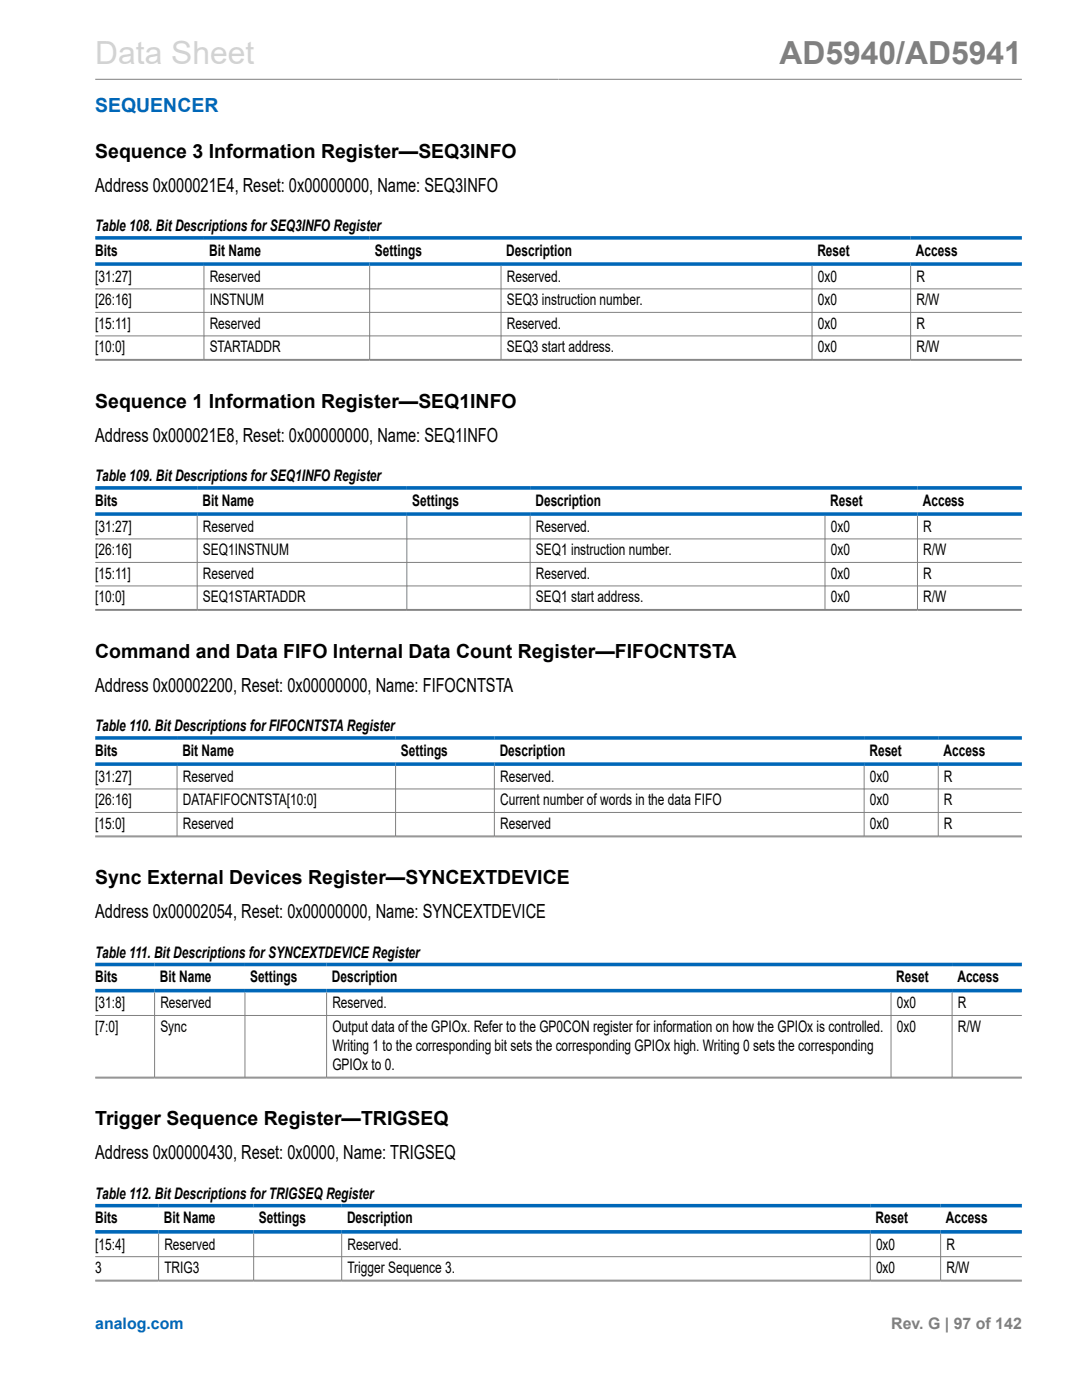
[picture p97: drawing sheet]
<svg xmlns="http://www.w3.org/2000/svg" width="216mm" height="279mm" viewBox="0 0 216 279" stroke-linecap="round" stroke-linejoin="round" font-family="sans-serif">
<defs><g id="words">
<text font-size="6.3" fill="#d3d3d3" x="19" y="12.7">Data Sheet</text>
<text font-size="6.3" fill="#808080" x="155.5" y="12.7">AD5940/AD5941</text>
<text font-size="3.9" fill="#0067b8" x="19" y="22.3">SEQUENCER</text>
<g font-size="3.9">
<text x="19" y="31.4">Sequence 3 Information Register—SEQ3INFO</text>
<text x="19" y="38.2">Address 0x000021E4, Reset: 0x00000000, Name: SEQ3INFO</text>
<text x="19" y="81.3">Sequence 1 Information Register—SEQ1INFO</text>
<text x="19" y="88.1">Address 0x000021E8, Reset: 0x00000000, Name: SEQ1INFO</text>
<text x="19" y="131.2">Command and Data FIFO Internal Data Count Register—FIFOCNTSTA</text>
<text x="19" y="138">Address 0x00002200, Reset: 0x00000000, Name: FIFOCNTSTA</text>
<text x="19" y="176.5">Sync External Devices Register—SYNCEXTDEVICE</text>
<text x="19" y="183.2">Address 0x00002054, Reset: 0x00000000, Name: SYNCEXTDEVICE</text>
<text x="19" y="224.6">Trigger Sequence Register—TRIGSEQ</text>
<text x="19" y="231.4">Address 0x00000430, Reset: 0x0000, Name: TRIGSEQ</text>
</g>
<g font-size="3.2">
<text x="19" y="46.1">Table 108. Bit Descriptions for SEQ3INFO Register</text>
<text x="19" y="51">Bits</text>
<text x="41.8" y="51">Bit Name</text>
<text x="74.8" y="51">Settings</text>
<text x="101" y="51">Description</text>
<text x="163.1" y="51">Reset</text>
<text x="182.8" y="51">Access</text>
<text x="19" y="56.2">[31:27]</text>
<text x="41.8" y="56.2">Reserved</text>
<text x="101.1" y="56.2">Reserved.</text>
<text x="163.2" y="56.2">0x0</text>
<text x="182.9" y="56.2">R</text>
<text x="19" y="60.9">[26:16]</text>
<text x="19" y="65.6">[15:11]</text>
<text x="41.8" y="60.9">INSTNUM</text>
<text x="41.8" y="65.6">Reserved</text>
<text x="101.1" y="60.9">SEQ3 instruction number.</text>
<text x="101.1" y="65.6">Reserved.</text>
<text x="163.2" y="60.9">0x0</text>
<text x="163.2" y="65.6">0x0</text>
<text x="182.9" y="60.9">R/W</text>
<text x="182.9" y="65.6">R</text>
<text x="19" y="70.3">[10:0]</text>
<text x="41.8" y="70.3">STARTADDR</text>
<text x="101.1" y="70.3">SEQ3 start address.</text>
<text x="163.2" y="70.3">0x0</text>
<text x="182.9" y="70.3">R/W</text>
<text x="19" y="96">Table 109. Bit Descriptions for SEQ1INFO Register</text>
<text x="19" y="100.9">Bits</text>
<text x="40.4" y="100.9">Bit Name</text>
<text x="82.2" y="100.9">Settings</text>
<text x="106.8" y="100.9">Description</text>
<text x="165.7" y="100.9">Reset</text>
<text x="184.1" y="100.9">Access</text>
<text x="19" y="106.1">[31:27]</text>
<text x="40.5" y="106.1">Reserved</text>
<text x="106.9" y="106.1">Reserved.</text>
<text x="165.8" y="106.1">0x0</text>
<text x="184.2" y="106.1">R</text>
<text x="19" y="110.8">[26:16]</text>
<text x="40.5" y="110.8">SEQ1INSTNUM</text>
<text x="106.9" y="110.8">SEQ1 instruction number.</text>
<text x="165.8" y="110.8">0x0</text>
<text x="184.2" y="110.8">R/W</text>
<text x="19" y="115.5">[15:11]</text>
<text x="40.5" y="115.5">Reserved</text>
<text x="106.9" y="115.5">Reserved.</text>
<text x="165.8" y="115.5">0x0</text>
<text x="184.2" y="115.5">R</text>
<text x="19" y="120.2">[10:0]</text>
<text x="40.5" y="120.2">SEQ1STARTADDR</text>
<text x="106.9" y="120.2">SEQ1 start address.</text>
<text x="165.8" y="120.2">0x0</text>
<text x="184.2" y="120.2">R/W</text>
<text x="19" y="145.9">Table 110. Bit Descriptions for FIFOCNTSTA Register</text>
<text x="19" y="150.8">Bits</text>
<text x="36.4" y="150.8">Bit Name</text>
<text x="80" y="150.8">Settings</text>
<text x="99.7" y="150.8">Description</text>
<text x="173.5" y="150.8">Reset</text>
<text x="188.3" y="150.8">Access</text>
<text x="19" y="156">[31:27]</text>
<text x="19" y="160.7">[26:16]</text>
<text x="36.5" y="156">Reserved</text>
<text x="36.5" y="160.7">DATAFIFOCNTSTA[10:0]</text>
<text x="99.8" y="156">Reserved.</text>
<text x="99.8" y="160.7">Current number of words in the data FIFO</text>
<text x="173.6" y="156">0x0</text>
<text x="173.6" y="160.7">0x0</text>
<text x="188.4" y="156">R</text>
<text x="188.4" y="160.7">R</text>
<text x="19" y="165.4">[15:0]</text>
<text x="36.5" y="165.4">Reserved</text>
<text x="99.8" y="165.4">Reserved</text>
<text x="173.6" y="165.4">0x0</text>
<text x="188.4" y="165.4">R</text>
<text x="19" y="191.1">Table 111. Bit Descriptions for SYNCEXTDEVICE Register</text>
<text x="19" y="196">Bits</text>
<text x="31.9" y="196">Bit Name</text>
<text x="49.9" y="196">Settings</text>
<text x="66.2" y="196">Description</text>
<text x="178.9" y="196">Reset</text>
<text x="191" y="196">Access</text>
<text x="19" y="201.2">[31:8]</text>
<text x="32" y="201.2">Reserved</text>
<text x="66.3" y="201.2">Reserved.</text>
<text x="178.9" y="201.2">0x0</text>
<text x="191.1" y="201.2">R</text>
<text x="19" y="205.9">[7:0]</text>
<text x="32" y="205.9">Sync</text>
<text x="66.3" y="209.7">Writing 1 to the corresponding bit sets the corresponding GPIOx high. Writing 0 sets the corresponding</text>
<text x="66.3" y="205.9">Output data of the GPIOx. Refer to the GP0CON register for information on how the GPIOx is controlled.</text>
<text x="178.9" y="205.9">0x0</text>
<text x="191.1" y="205.9">R/W</text>
<text x="66.3" y="213.5">GPIOx to 0.</text>
<text x="19" y="239.3">Table 112. Bit Descriptions for TRIGSEQ Register</text>
<text x="19" y="244.1">Bits</text>
<text x="32.7" y="244.1">Bit Name</text>
<text x="51.7" y="244.1">Settings</text>
<text x="69.2" y="244.1">Description</text>
<text x="174.7" y="244.1">Reset</text>
<text x="188.8" y="244.1">Access</text>
<text x="19" y="249.4">[15:4]</text>
<text x="32.8" y="249.4">Reserved</text>
<text x="69.3" y="249.4">Reserved.</text>
<text x="174.8" y="249.4">0x0</text>
<text x="188.8" y="249.4">R</text>
<text x="19" y="254.1">3</text>
<text x="32.8" y="254.1">TRIG3</text>
<text x="69.3" y="254.1">Trigger Sequence 3.</text>
<text x="174.8" y="254.1">0x0</text>
<text x="188.8" y="254.1">R/W</text>
</g>
<text font-size="3.2" fill="#0067b8" x="19" y="265.3">analog.com</text>
<text font-size="3.2" fill="#808080" x="177.8" y="265.3">Rev. G | 97 of 142</text>
</g></defs>
<g fill="none" stroke="#808080" stroke-width=".2">
<path d="M19 15.8h184.9M19 57.7h184.9M40.7 53v18.8M73.8 53v18.8M100 53v18.8M162 53v18.8M181.7 53v18.8M19 62.3h184.9M19 67h184.9M19 71.7h184.9M19 71.9h184.9M19 107.6h184.9"/>
<path d="M19 112.2h184.9M19 116.9h184.9M39.3 102.9v18.8M81.2 102.9v18.8M105.8 102.9v18.8M164.6 102.9v18.8M183.1 102.9v18.8M19 121.6h184.9M19 121.8h184.9M19 157.5h184.9M35.3 152.8v14.1M78.9 152.8v14.1"/>
<path d="M98.6 152.8v14.1M172.4 152.8v14.1M187.2 152.8v14.1M19 162.1h184.9M19 166.8h184.9M19 167h184.9M30.8 198.1v17M48.9 198.1v17M65.2 198.1v17M177.8 198.1v17M190 198.1v17M19 202.7h184.9"/>
<path d="M19 215h184.9M19 215.1h184.9M19 250.8h184.9M19 255.5h184.9M19 255.7h184.9M31.6 246.2v9.4M50.6 246.2v9.4M68.2 246.2v9.4M173.6 246.2v9.4M187.7 246.2v9.4"/>
</g>
<path d="M19 47.5h184.9M19 52.7h184.9M19 97.4h184.9M19 102.6h184.9M19 147.3h184.9M19 152.5h184.9M19 192.5h184.9M19 197.7h184.9M19 240.6h184.9M19 245.8h184.9" fill="none" stroke="#0067b8" stroke-width=".71"/>
<use href="#words"/>
</svg>
